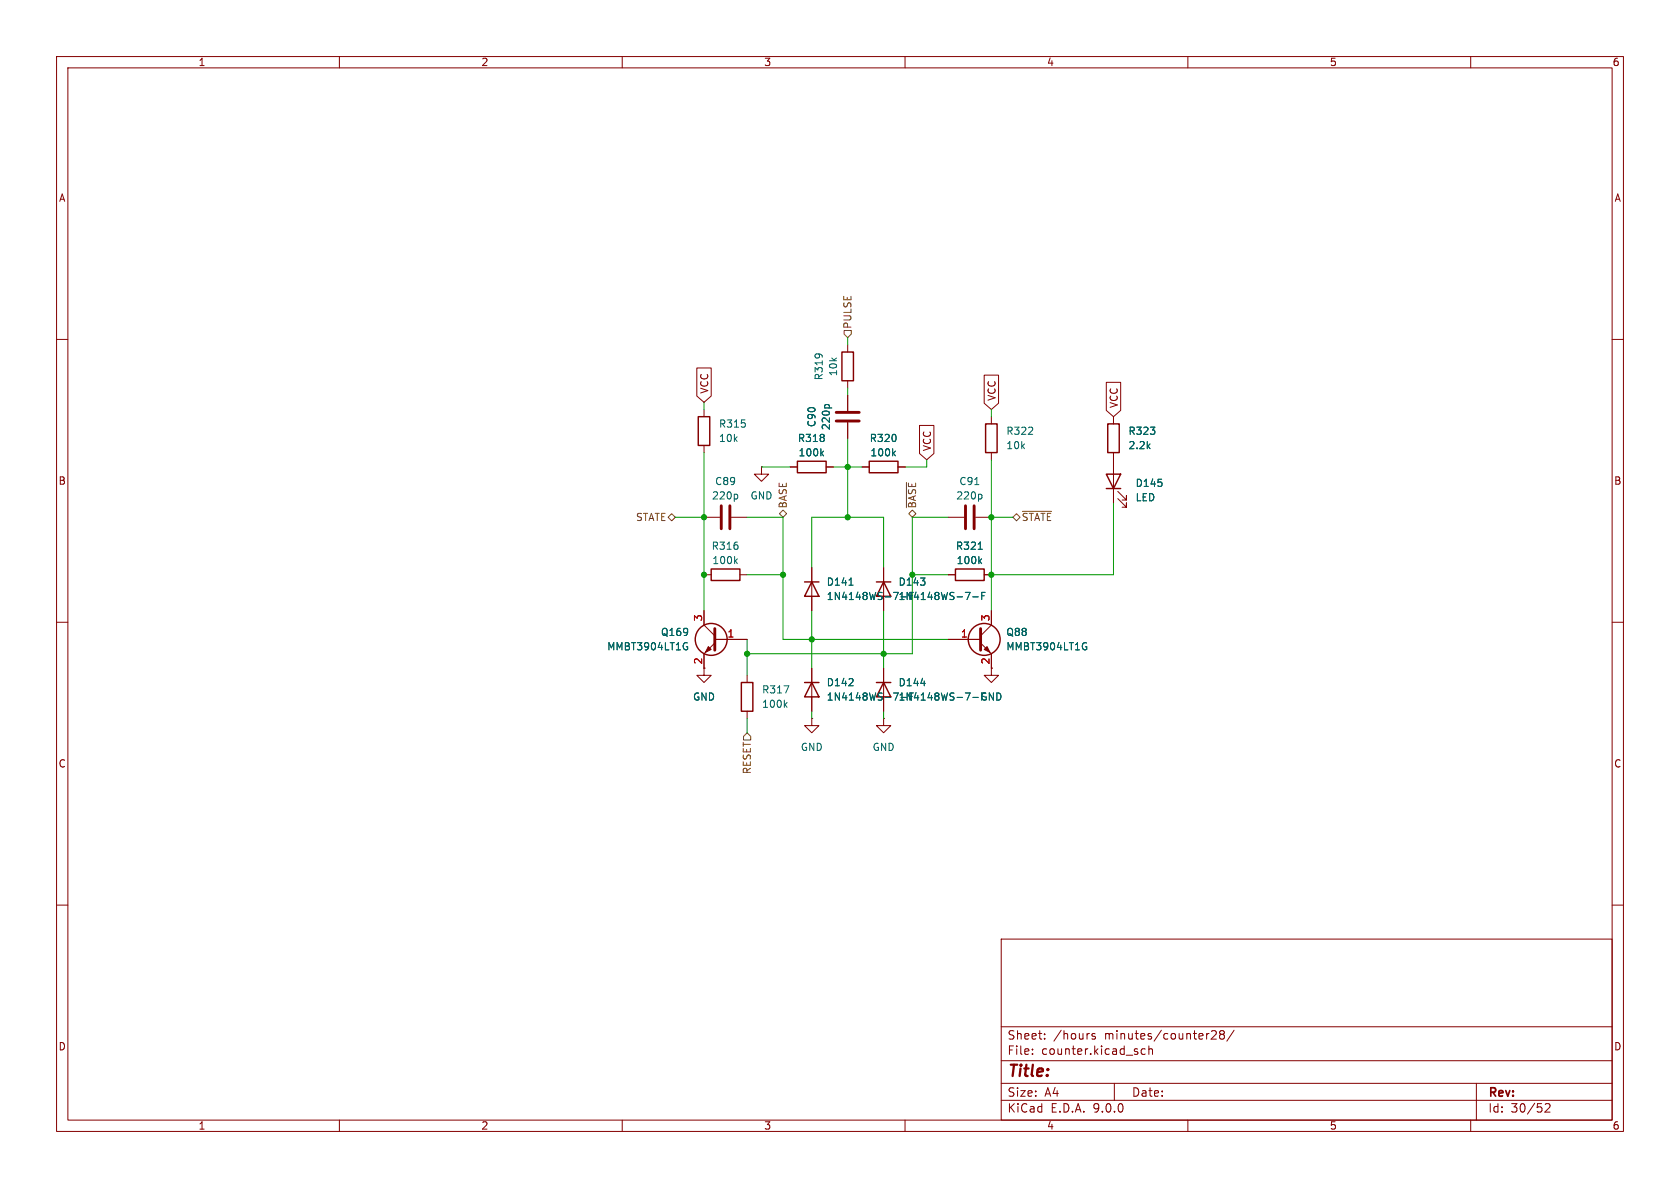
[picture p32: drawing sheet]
<svg xmlns="http://www.w3.org/2000/svg" width="297mm" height="210mm" viewBox="0 0 297 210" stroke-linecap="round" stroke-linejoin="round" font-family="sans-serif">
<defs><g id="words">
<text font-size="2.8" fill="#840000" x="178" y="190.9">Title:</text>
<g font-size="2.1" fill="#840000">
<text x="178" y="184">Sheet:</text>
<text x="186.2" y="184">/hours</text>
<text x="195.3" y="184">minutes/counter28/</text>
<text x="178" y="186.7">File:</text>
<text x="184.1" y="186.7">counter.kicad_sch</text>
<text x="178" y="196.9">KiCad</text>
<text x="178" y="194.1">Size:</text>
<text x="184.7" y="194.1">A4</text>
<text x="185.7" y="196.9">E.D.A.</text>
<text x="193.3" y="196.9">9.0.0</text>
<text x="200" y="194.1">Date:</text>
<text x="263" y="194.3">Rev:</text>
<text x="263" y="196.9">Id:</text>
<text x="267.1" y="196.9">30/52</text>
</g>
<g font-size="1.8" fill="#840000">
<text x="35" y="11.9">1</text>
<text x="85" y="11.9">2</text>
<text x="135" y="11.9">3</text>
<text x="185" y="11.9">4</text>
<text x="235" y="11.9">5</text>
<text x="285" y="11.9">6</text>
<text x="10.3" y="35.9">A</text>
<text x="285.3" y="35.9">A</text>
<text x="125.4" y="69.7" transform="rotate(-90 125.4 69.7)">VCC</text>
<text x="176.2" y="71" transform="rotate(-90 176.2 71)">VCC</text>
<text x="197.8" y="72.2" transform="rotate(-90 197.8 72.2)">VCC</text>
<text x="164.8" y="79.9" transform="rotate(-90 164.8 79.9)">VCC</text>
<text x="10.3" y="85.9">B</text>
<text x="285.3" y="85.9">B</text>
<text x="175" y="117.5" transform="rotate(-90 175 117.5)">2</text>
<text x="10.3" y="135.9">C</text>
<text x="285.3" y="135.9">C</text>
<text x="10.3" y="185.9">D</text>
<text x="285.3" y="185.9">D</text>
<text x="35" y="199.9">1</text>
<text x="85" y="199.9">2</text>
<text x="135" y="199.9">3</text>
<text x="185" y="199.9">4</text>
<text x="235" y="199.9">5</text>
<text x="285" y="199.9">6</text>
</g>
<g font-size="1.8" fill="#725600">
<text x="150.7" y="58.2" transform="rotate(-90 150.7 58.2)">PULSE</text>
<text x="139.3" y="90" transform="rotate(-90 139.3 90)">BASE</text>
<text x="162.2" y="90" transform="rotate(-90 162.2 90)">~{BASE}</text>
<text x="112.3" y="92.3">STATE</text>
<text x="180.5" y="92.3">~{STATE}</text>
<text x="132.9" y="136.9" transform="rotate(-90 132.9 136.9)">RESET</text>
</g>
<g font-size="1.8" fill="#006464">
<text x="145.6" y="67.3" transform="rotate(-90 145.6 67.3)">R319</text>
<text x="148.2" y="66.6" transform="rotate(-90 148.2 66.6)">10k</text>
<text x="127" y="75.8">R315</text>
<text x="144.4" y="75.6" transform="rotate(-90 144.4 75.6)">C90</text>
<text x="146.9" y="76.2" transform="rotate(-90 146.9 76.2)">220p</text>
<text x="177.8" y="77.1">R322</text>
<text x="199.4" y="77.1">R323</text>
<text x="127" y="78.3">10k</text>
<text x="141" y="78.3">R318</text>
<text x="141.1" y="80.9">100k</text>
<text x="153.7" y="78.3">R320</text>
<text x="153.8" y="80.9">100k</text>
<text x="177.8" y="79.6">10k</text>
<text x="199.4" y="79.6">2.2k</text>
<text x="125.8" y="88.5">220p</text>
<text x="126.3" y="86">C89</text>
<text x="132.6" y="88.5">GND</text>
<text x="169" y="88.5">220p</text>
<text x="169.5" y="86">C91</text>
<text x="200.7" y="86.3">D145</text>
<text x="200.7" y="88.8">LED</text>
<text x="125.7" y="97.4">R316</text>
<text x="125.8" y="99.9">100k</text>
<text x="168.9" y="97.4">R321</text>
<text x="169" y="99.9">100k</text>
<text x="146.1" y="103.7">D141</text>
<text x="146.1" y="106.3">1N4148WS-7-F 1N4148WS-7-F</text>
<text x="158.8" y="103.7">D143</text>
<text x="116.7" y="112.6">Q169</text>
<text x="177.8" y="112.6">Q88</text>
<text x="107.3" y="115.2">MMBT3904LT1G</text>
<text x="177.8" y="115.2">MMBT3904LT1G</text>
<text x="122.4" y="124.1">GND</text>
<text x="134.6" y="122.8">R317</text>
<text x="134.6" y="125.3">100k</text>
<text x="146.1" y="121.5">D142</text>
<text x="146.1" y="124.1">1N4148WS-7-F 1N4148WS-7-F</text>
<text x="158.8" y="121.5">D144</text>
<text x="173.2" y="124.1">GND</text>
<text x="141.5" y="132.9">GND</text>
<text x="154.2" y="132.9">GND</text>
</g>
<g font-size="1.8" fill="#a90000">
<text x="124.2" y="109.9" transform="rotate(-90 124.2 109.9)">3</text>
<text x="128.5" y="112.8">1</text>
<text x="169.8" y="112.8">1</text>
<text x="175" y="109.9" transform="rotate(-90 175 109.9)">3</text>
<text x="124.2" y="117.5" transform="rotate(-90 124.2 117.5)">2</text>
</g>
</g></defs>
<g fill="none" stroke="#840000" stroke-width=".18">
<path d="M10 10h277v190h-277zM12 12h273v186h-273zM60 10v2M110 10v2M160 10v2M210 10v2M260 10v2M10 60h2M123.2 65h2.5v5l-1.2 1.1-1.3-1.1zM124.5 72.4v1.3M124.5 78.7v1.3M149.9 61v1.2"/>
<path d="M149.9 67.3v1.3M149.9 69.9v2.7M149.9 74.7v2.8M162.6 75.2h2.5v5l-1.3 1.1-1.2-1.1zM174 66.3h2.5v5l-1.2 1.1-1.3-1.1zM175.3 73.7v1.2M195.6 67.6h2.5v4.9l-1.3 1.2-1.2-1.2zM196.8 73.7v1.2M285 60h2M124.5 91.4h2.8M129.3 91.4h2.8M134.6 82.6v1.2h1.3l-1.3 1.3-1.3-1.3h1.3"/>
<path d="M134.6 82.6h.1M139.7 82.6h1.3M146 82.6h1.3M152.4 82.6h1.3M158.7 82.6h1.3M167.6 91.4h2.8M172.5 91.4h2.8M175.3 80v1.3M196.8 80v8.9M197.6 88.1l1.5 1.6v-.8v.8h-.7M197.6 86.9l1.5 1.5v-.8v.8h-.7M10 110h2"/>
<path d="M124.5 101.6h1.2M124.5 108v2.5l1.9 1.9M126.4 113.7l-1.9 1.9v3.8h1.2l-1.2 1.3-1.3-1.3h1.3M126.4 113h5.7M130.8 101.6h1.3M132.1 119.4v1.3M143.5 100.3v7.7M143.5 118.1v7.6M156.2 100.3v7.7M156.2 118.1v7.6M167.6 101.6h1.3M167.6 113h5.8"/>
<path d="M173.4 113.7l1.9 1.9v3.8h1.2l-1.2 1.3-1.3-1.3h1.3M174 101.6h1.3M175.3 108v2.5l-1.9 1.9M285 110h2M132.1 125.7v1.3M143.5 127v1.3h1.3l-1.3 1.2-1.3-1.2h1.3M143.5 127h.1M156.2 127v1.3h1.3l-1.3 1.2-1.3-1.2h1.3M156.2 127h.1M10 160h2M177 166h108v32h-108zM285 160h2"/>
<path d="M60 198v2M110 198v2M160 198v2M177 194.5h108M177 191.5h108M177 187.5h108M177 181.5h108M182.5 186.3v.1M182.5 185.5v.1M184.7 183.6v.1M184.7 182.8v.1M193.6 182.8l-.4-.1-.2 .2 .1 .2 .5 .2v.3h-.6"/>
<path d="M197 191.5v3M202.5 185.5l-.5-.1-.3 .3v.4l.2 .2h.6M203.1 185.5l.2-.1 .4 .1v.9M203.1 184.9v1.5M210 198v2M214.2 182.3l.5-.1 .3 .1v.3l-.9 1.1h.9M215.9 182.8l-.3 .3 .1 .5 .2 .1 .4-.1 .2-.2-.1-.4-.2-.2M215.9 182.8l-.3-.2 .3-.4 .4 .1 .2 .2-.3 .3M215.9 182.8h.3M218.2 182.1l-1.3 2M260 198v2M261 191.5v6.5"/>
<path d="M273.2 195.2l.5-.1 .3 .1v.3l-.9 1.1h.9"/>
</g>
<g fill="none" stroke="#840000" stroke-width=".25">
<path d="M123.4 73.7h2.1v5h-2.1zM148.8 62.2h2.1v5.1h-2.1zM174.2 74.9h2.1v5.1h-2.1zM195.8 74.9h2.1v5.1h-2.1zM141 81.5h5v2.1h-5zM153.7 81.5h5v2.1h-5zM195.6 83.8h2.5l-1.3 2.6zM195.6 86.4h2.5M125.7 100.6h5.1v2h-5.1zM142.2 102.9h2.6M143.5 102.9l1.3 2.5h-2.6zM154.9 102.9h2.6"/>
<path d="M156.2 102.9l1.3 2.5h-2.6zM168.9 100.6h5.1v2h-5.1zM131.1 120.7h2v5h-2zM142.2 120.7h2.6M143.5 120.7l1.3 2.5h-2.6zM154.9 120.7h2.6M156.2 120.7l1.3 2.5h-2.6z"/>
<circle cx="125.7" cy="113" r="2.82"/>
<circle cx="174" cy="113" r="2.82"/>
</g>
<g fill="none" stroke="#006464" stroke-width=".18">
<path d="M145.6 79.7l-.5 .5M145.8 71.8l.2-.3h.4l.2 .3M158.3 79.7l-.5 .5M130 99.2l.4 .4M130.2 87.4l.2 .2v.4l-.2 .2M130.4 98.8l-.5 .5M145.2 80.1l.4 .5M157.9 80.1l.4 .5M172.3 85.7h.8M172.9 97.1h.8M173.2 99.2l.3 .4M173.4 87.4l.2 .2v.4l-.2 .2"/>
<path d="M173.5 98.8l-.4 .5M121.2 113.6l.3 .1M121.3 114.3h.3v.5l-.4 .1M150.1 103.4h.7M172 105.5h1M173.6 105.3h.4M174.2 104.7h-.6v1.3M191.8 113.6l.3 .1M191.9 114.3h.2v.5l-.3 .1M138.6 121.2h.8l-.5 1.3M138.8 124.6l.3 .4M139.1 124.2l-.4 .5"/>
<path d="M162.8 120.8h.8M172 123.3h1"/>
</g>
<path d="M147.8 74.4h4.1M147.8 72.9h4.1M127.5 89.4v4.1M129 89.4v4.1M170.7 89.4v4.1M172.2 89.4v4.1M126.4 111.1v3.8M173.4 111.1v3.8" fill="none" stroke="#840000" stroke-width=".51"/>
<g fill="#840000" stroke="#840000" stroke-width=".18">
<path d="M174 114.8l.5-.5 .5 1z"/>
<path d="M125.2 114.3l.5 .5-1 .5z"/>
</g>
<path d="M149.2 58.4h1.3v.7l-.6 .6-.7-.6zM118.1 91.4l.6-.6 .7 .6-.7 .7zM137.8 90.8l.6-.6 .7 .6-.7 .6zM160.2 85.3v4.5M160.7 90.8l.6-.6 .6 .6-.6 .6zM179.1 91.4l.6-.6 .6 .6-.6 .7zM180.8 90.4h5.1M132.1 129.5l.6 .7v.6h-1.3v-.6z" fill="none" stroke="#725600" stroke-width=".18"/>
<g fill="none" stroke="#009600" stroke-width=".18">
<path d="M149.9 59.7v1.3M124.5 71.1v1.3M149.9 68.6v1.3M149.9 77.5v13.9M175.3 72.4v1.3M119.4 91.4h5.1M124.5 80v28M132.1 91.4h6.3v21.6h29.2M134.6 82.6h5.1M147.3 82.6h5.1M163.8 81.3v1.3h-3.8M167.6 91.4h-6.3v24.2h-29.2"/>
<path d="M175.3 81.3v26.7M175.3 91.4h3.8M196.8 88.9v12.7h-21.5M132.1 113v6.4M132.1 101.6h6.3M143.5 100.3v-8.9h12.7v8.9M143.5 108v10.1M156.2 108v10.1M161.3 101.6h6.3M132.1 127v2.5M143.5 125.7v1.3M156.2 125.7v1.3"/>
</g>
<g fill="#009600" stroke="#009600" stroke-width=".18">
<circle cx="175.3" cy="101.6" r=".46"/>
<circle cx="175.3" cy="91.4" r=".46"/>
<circle cx="149.9" cy="82.6" r=".46"/>
<circle cx="161.3" cy="101.6" r=".46"/>
<circle cx="149.9" cy="91.4" r=".46"/>
<circle cx="124.5" cy="91.4" r=".46"/>
<circle cx="143.5" cy="113" r=".46"/>
<circle cx="138.4" cy="101.6" r=".46"/>
<circle cx="124.5" cy="101.6" r=".46"/>
<circle cx="132.1" cy="115.6" r=".46"/>
<circle cx="156.2" cy="115.6" r=".46"/>
</g>
<use href="#words"/>
</svg>
